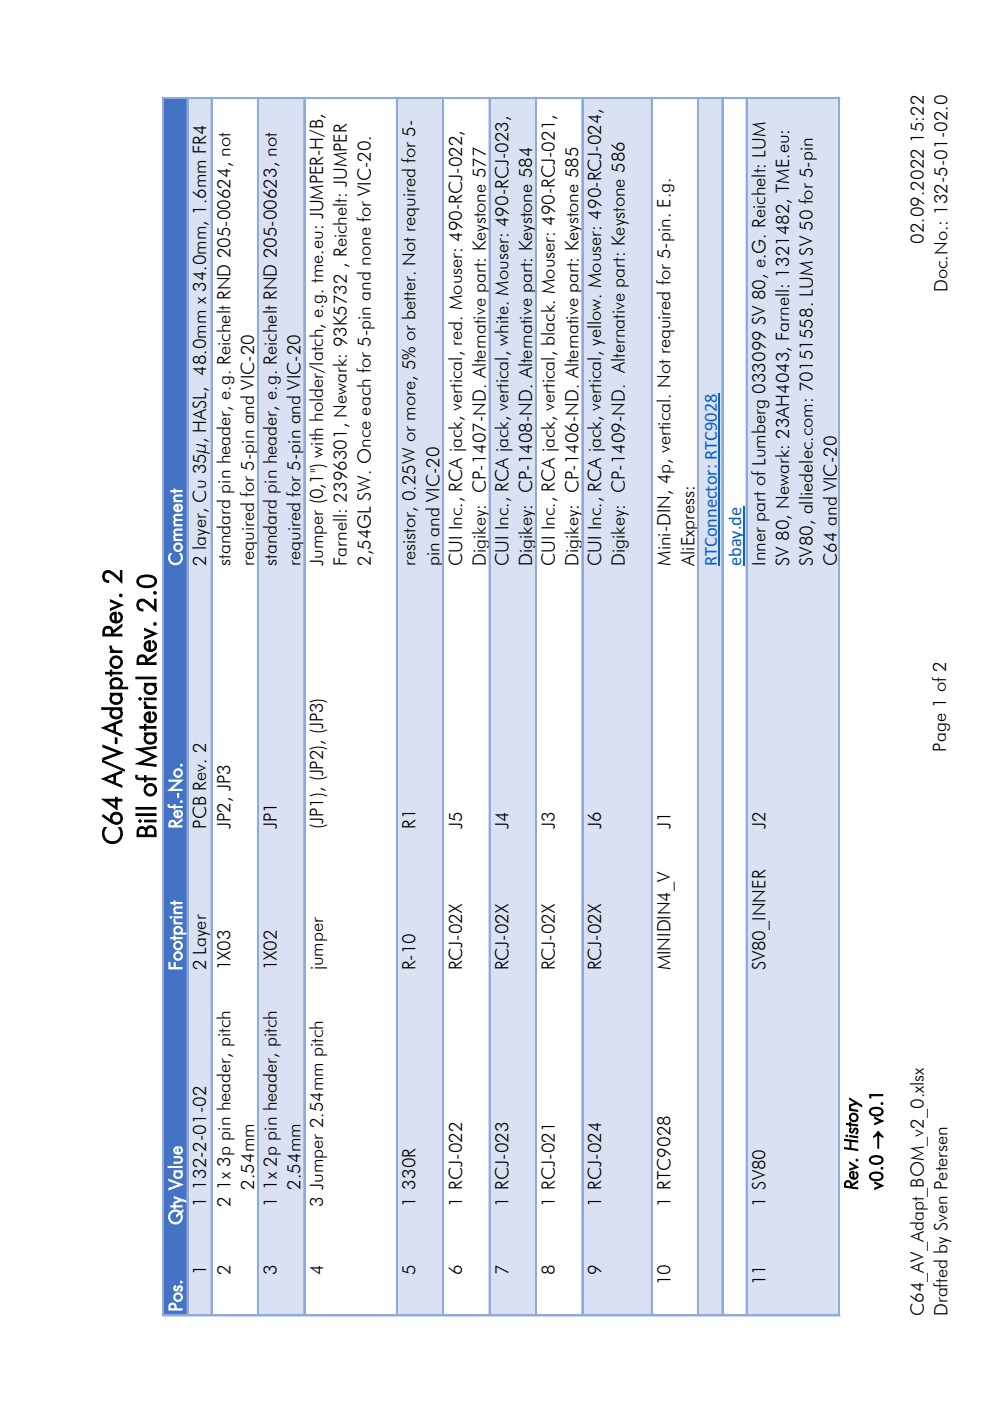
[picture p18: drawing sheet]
<svg xmlns="http://www.w3.org/2000/svg" width="210mm" height="297mm" viewBox="0 0 210 297" stroke-linecap="round" stroke-linejoin="round" font-family="sans-serif">
<defs><g id="words">
<g font-size="5.6">
<text x="25.8" y="179.1" transform="rotate(-90 25.8 179.1)">C64 A/V-Adaptor Rev. 2</text>
<text x="33.1" y="177.8" transform="rotate(-90 33.1 177.8)">Bill of Material Rev. 2.0</text>
</g>
<g font-size="3.9">
<text x="195.7" y="51.6" transform="rotate(-90 195.7 51.6)">02.09.2022 15:22</text>
<text x="200.8" y="61.9" transform="rotate(-90 200.8 61.9)">Doc.No.: 132-5-01-02.0</text>
<text x="43.7" y="119.9" transform="rotate(-90 43.7 119.9)">2 layer, Cu 35µ, HASL, 48.0mm x 34.0mm, 1.6mm FR4</text>
<text x="48.8" y="119.9" transform="rotate(-90 48.8 119.9)">standard pin header, e.g. Reichelt RND 205-00624, not</text>
<text x="53.9" y="119.9" transform="rotate(-90 53.9 119.9)">required for 5-pin and VIC-20</text>
<text x="58.6" y="119.9" transform="rotate(-90 58.6 119.9)">standard pin header, e.g. Reichelt RND 205-00623, not</text>
<text x="63.7" y="119.9" transform="rotate(-90 63.7 119.9)">required for 5-pin and VIC-20</text>
<text x="68.5" y="119.9" transform="rotate(-90 68.5 119.9)">Jumper (0,1&quot;) with holder/latch, e.g. tme.eu: JUMPER-H/B,</text>
<text x="73.5" y="119.9" transform="rotate(-90 73.5 119.9)">Farnell: 2396301, Newark: 93K5732 , Reichelt: JUMPER</text>
<text x="78.5" y="119.9" transform="rotate(-90 78.5 119.9)">2,54GL SW. Once each for 5-pin and none for VIC-20.</text>
<text x="88.1" y="119.9" transform="rotate(-90 88.1 119.9)">resistor, 0.25W or more, 5% or better. Not required for 5-</text>
<text x="93.1" y="119.9" transform="rotate(-90 93.1 119.9)">pin and VIC-20</text>
<text x="97.9" y="119.9" transform="rotate(-90 97.9 119.9)">CUI Inc., RCA jack, vertical, red. Mouser: 490-RCJ-022,</text>
<text x="102.9" y="119.9" transform="rotate(-90 102.9 119.9)">Digikey: CP-1407-ND. Alternative part: Keystone 577</text>
<text x="107.7" y="119.9" transform="rotate(-90 107.7 119.9)">CUI Inc., RCA jack, vertical, white. Mouser: 490-RCJ-023,</text>
<text x="112.8" y="119.9" transform="rotate(-90 112.8 119.9)">Digikey: CP-1408-ND. Alternative part: Keystone 584</text>
<text x="117.5" y="119.9" transform="rotate(-90 117.5 119.9)">CUI Inc., RCA jack, vertical, black. Mouser: 490-RCJ-021,</text>
<text x="122.6" y="119.9" transform="rotate(-90 122.6 119.9)">Digikey: CP-1406-ND. Alternative part: Keystone 585</text>
<text x="127.4" y="119.9" transform="rotate(-90 127.4 119.9)">CUI Inc., RCA jack, vertical, yellow. Mouser: 490-RCJ-024,</text>
<text x="132.4" y="119.9" transform="rotate(-90 132.4 119.9)">Digikey: CP-1409-ND. Alternative part: Keystone 586</text>
<text x="142.1" y="119.9" transform="rotate(-90 142.1 119.9)">Mini-DIN, 4p, vertical. Not required for 5-pin. E.g.</text>
<text x="147.1" y="119.9" transform="rotate(-90 147.1 119.9)">AliExpress:</text>
<text x="162.2" y="119.9" transform="rotate(-90 162.2 119.9)">Inner part of Lumberg 033099 SV 80, e.G. Reichelt: LUM</text>
<text x="167.2" y="119.9" transform="rotate(-90 167.2 119.9)">SV 80, Newark: 23AH4043, Farnell: 1321482, TME.eu:</text>
<text x="172.2" y="119.9" transform="rotate(-90 172.2 119.9)">SV80, alliedelec.com: 70151558. LUM SV 50 for 5-pin</text>
<text x="177.3" y="119.9" transform="rotate(-90 177.3 119.9)">C64 and VIC-20</text>
<text x="200.4" y="159.3" transform="rotate(-90 200.4 159.3)">Page 1 of 2</text>
<text x="43.7" y="175.6" transform="rotate(-90 43.7 175.6)">PCB Rev. 2</text>
<text x="48.8" y="175.6" transform="rotate(-90 48.8 175.6)">JP2, JP3</text>
<text x="58.6" y="175.6" transform="rotate(-90 58.6 175.6)">JP1</text>
<text x="68.5" y="175.6" transform="rotate(-90 68.5 175.6)">(JP1), (JP2), (JP3)</text>
<text x="88.1" y="175.6" transform="rotate(-90 88.1 175.6)">R1</text>
<text x="97.9" y="175.6" transform="rotate(-90 97.9 175.6)">J5</text>
<text x="107.7" y="175.6" transform="rotate(-90 107.7 175.6)">J4</text>
<text x="117.5" y="175.6" transform="rotate(-90 117.5 175.6)">J3</text>
<text x="127.4" y="175.6" transform="rotate(-90 127.4 175.6)">J6</text>
<text x="142.1" y="175.6" transform="rotate(-90 142.1 175.6)">J1</text>
<text x="162.2" y="175.6" transform="rotate(-90 162.2 175.6)">J2</text>
<text x="43.7" y="205.7" transform="rotate(-90 43.7 205.7)">2 Layer</text>
<text x="48.8" y="205.7" transform="rotate(-90 48.8 205.7)">1X03</text>
<text x="58.6" y="205.7" transform="rotate(-90 58.6 205.7)">1X02</text>
<text x="68.5" y="205.7" transform="rotate(-90 68.5 205.7)">jumper</text>
<text x="88.1" y="205.7" transform="rotate(-90 88.1 205.7)">R-10</text>
<text x="97.9" y="205.7" transform="rotate(-90 97.9 205.7)">RCJ-02X</text>
<text x="107.7" y="205.7" transform="rotate(-90 107.7 205.7)">RCJ-02X</text>
<text x="117.5" y="205.7" transform="rotate(-90 117.5 205.7)">RCJ-02X</text>
<text x="127.4" y="205.7" transform="rotate(-90 127.4 205.7)">RCJ-02X</text>
<text x="142.1" y="205.7" transform="rotate(-90 142.1 205.7)">MINIDIN4_V</text>
<text x="162.2" y="205.7" transform="rotate(-90 162.2 205.7)">SV80_INNER</text>
<text x="43.7" y="255.8" transform="rotate(-90 43.7 255.8)">1</text>
<text x="43.7" y="252.1" transform="rotate(-90 43.7 252.1)">132-2-01-02</text>
<text x="48.8" y="255.8" transform="rotate(-90 48.8 255.8)">2</text>
<text x="48.8" y="252.1" transform="rotate(-90 48.8 252.1)">1x 3p pin header, pitch</text>
<text x="53.9" y="252.1" transform="rotate(-90 53.9 252.1)">2.54mm</text>
<text x="58.6" y="255.8" transform="rotate(-90 58.6 255.8)">1</text>
<text x="58.6" y="252.1" transform="rotate(-90 58.6 252.1)">1x 2p pin header, pitch</text>
<text x="63.7" y="252.1" transform="rotate(-90 63.7 252.1)">2.54mm</text>
<text x="68.5" y="255.8" transform="rotate(-90 68.5 255.8)">3 Jumper 2.54mm pitch</text>
<text x="88.1" y="255.8" transform="rotate(-90 88.1 255.8)">1</text>
<text x="88.1" y="252.1" transform="rotate(-90 88.1 252.1)">330R</text>
<text x="97.9" y="255.8" transform="rotate(-90 97.9 255.8)">1 RCJ-022</text>
<text x="107.7" y="255.8" transform="rotate(-90 107.7 255.8)">1 RCJ-023</text>
<text x="117.5" y="255.8" transform="rotate(-90 117.5 255.8)">1 RCJ-021</text>
<text x="127.4" y="255.8" transform="rotate(-90 127.4 255.8)">1 RCJ-024</text>
<text x="142.1" y="255.8" transform="rotate(-90 142.1 255.8)">1 RTC9028</text>
<text x="162.2" y="255.8" transform="rotate(-90 162.2 255.8)">1 SV80</text>
<text x="181.7" y="252.1" transform="rotate(-90 181.7 252.1)">Rev. History</text>
<text x="187" y="252.1" transform="rotate(-90 187 252.1)">v0.0 → v0.1</text>
<text x="43.7" y="270.1" transform="rotate(-90 43.7 270.1)">1</text>
<text x="48.8" y="270.1" transform="rotate(-90 48.8 270.1)">2</text>
<text x="58.6" y="270.1" transform="rotate(-90 58.6 270.1)">3</text>
<text x="68.5" y="270.1" transform="rotate(-90 68.5 270.1)">4</text>
<text x="88.1" y="270.1" transform="rotate(-90 88.1 270.1)">5</text>
<text x="97.9" y="270.1" transform="rotate(-90 97.9 270.1)">6</text>
<text x="107.7" y="270.1" transform="rotate(-90 107.7 270.1)">7</text>
<text x="117.5" y="270.1" transform="rotate(-90 117.5 270.1)">8</text>
<text x="127.4" y="270.1" transform="rotate(-90 127.4 270.1)">9</text>
<text x="142.1" y="272.4" transform="rotate(-90 142.1 272.4)">10</text>
<text x="162.2" y="272.4" transform="rotate(-90 162.2 272.4)">11</text>
<text x="195.7" y="278.9" transform="rotate(-90 195.7 278.9)">C64_AV_Adapt_BOM_v2_0.xlsx</text>
<text x="200.8" y="278.9" transform="rotate(-90 200.8 278.9)">Drafted by Sven Petersen</text>
</g>
<g font-size="3.9" fill="#fff">
<text x="38.6" y="119.9" transform="rotate(-90 38.6 119.9)">Comment</text>
<text x="38.6" y="175.6" transform="rotate(-90 38.6 175.6)">Ref.-No.</text>
<text x="38.6" y="205.7" transform="rotate(-90 38.6 205.7)">Footprint</text>
<text x="38.6" y="259.6" transform="rotate(-90 38.6 259.6)">Qty Value</text>
<text x="38.6" y="278" transform="rotate(-90 38.6 278)">Pos.</text>
</g>
<g font-size="3.9" fill="#0563c1">
<text x="151.9" y="120" transform="rotate(-90 151.9 120)">RTConnector: RTC9028</text>
<text x="157" y="120" transform="rotate(-90 157 120)">ebay.de</text>
</g>
</g></defs>
<path d="M34.6 20.7h5.2v257.9h-5.2z" fill-rule="evenodd" fill="#4472c4"/>
<g fill="#d9e1f2">
<path d="M39.8 20.7h5.1v257.9h-5.1z" fill-rule="evenodd"/>
<path d="M54.7 20.7h9.9v257.9h-9.9z" fill-rule="evenodd"/>
<path d="M84.1 20.7h9.9v257.9h-9.9z" fill-rule="evenodd"/>
<path d="M103.8 20.7h9.8v257.9h-9.8z" fill-rule="evenodd"/>
<path d="M123.4 20.7h14.8v257.9h-14.8z" fill-rule="evenodd"/>
<path d="M148 20.7h5.2v257.9h-5.2z" fill-rule="evenodd"/>
<path d="M158.2 20.7h19.7v257.9h-19.7z" fill-rule="evenodd"/>
</g>
<path d="M152.4 83.4v36.6M157.6 107.4v12.6" fill="none" stroke="#0563c1" stroke-width=".25"/>
<g fill="none" stroke="#8ea9db" stroke-width=".21">
<path d="M34.5 20.6v258M34.8 20.9h143.2M39.6 20.6v258M44.7 20.6v258M54.6 20.6v258M64.4 20.6v258M84 20.6v258M93.8 20.6v258M103.6 20.6v258M113.5 20.6v258M123.3 20.6v258M138 20.6v258"/>
<path d="M147.8 20.6v258M153 20.6v258M158.1 20.6v258M177.7 20.6v258M34.5 278.9h143.5"/>
</g>
<g fill="none" stroke="#8ea9db" stroke-width=".34">
<path d="M34.8 20.7h143.2M39.8 20.6v258M44.9 20.6v258M54.7 20.6v258M64.5 20.6v258M84.1 20.6v258M94 20.6v258M103.8 20.6v258M113.6 20.6v258M123.4 20.6v258M138.2 20.6v258M148 20.6v258"/>
<path d="M153.1 20.6v258M158.2 20.6v258M177.8 20.6v258M34.5 278.8h143.5"/>
</g>
<path d="M34.6 20.6v258" fill="none" stroke="#8ea9db" stroke-width=".35"/>
<use href="#words"/>
</svg>
